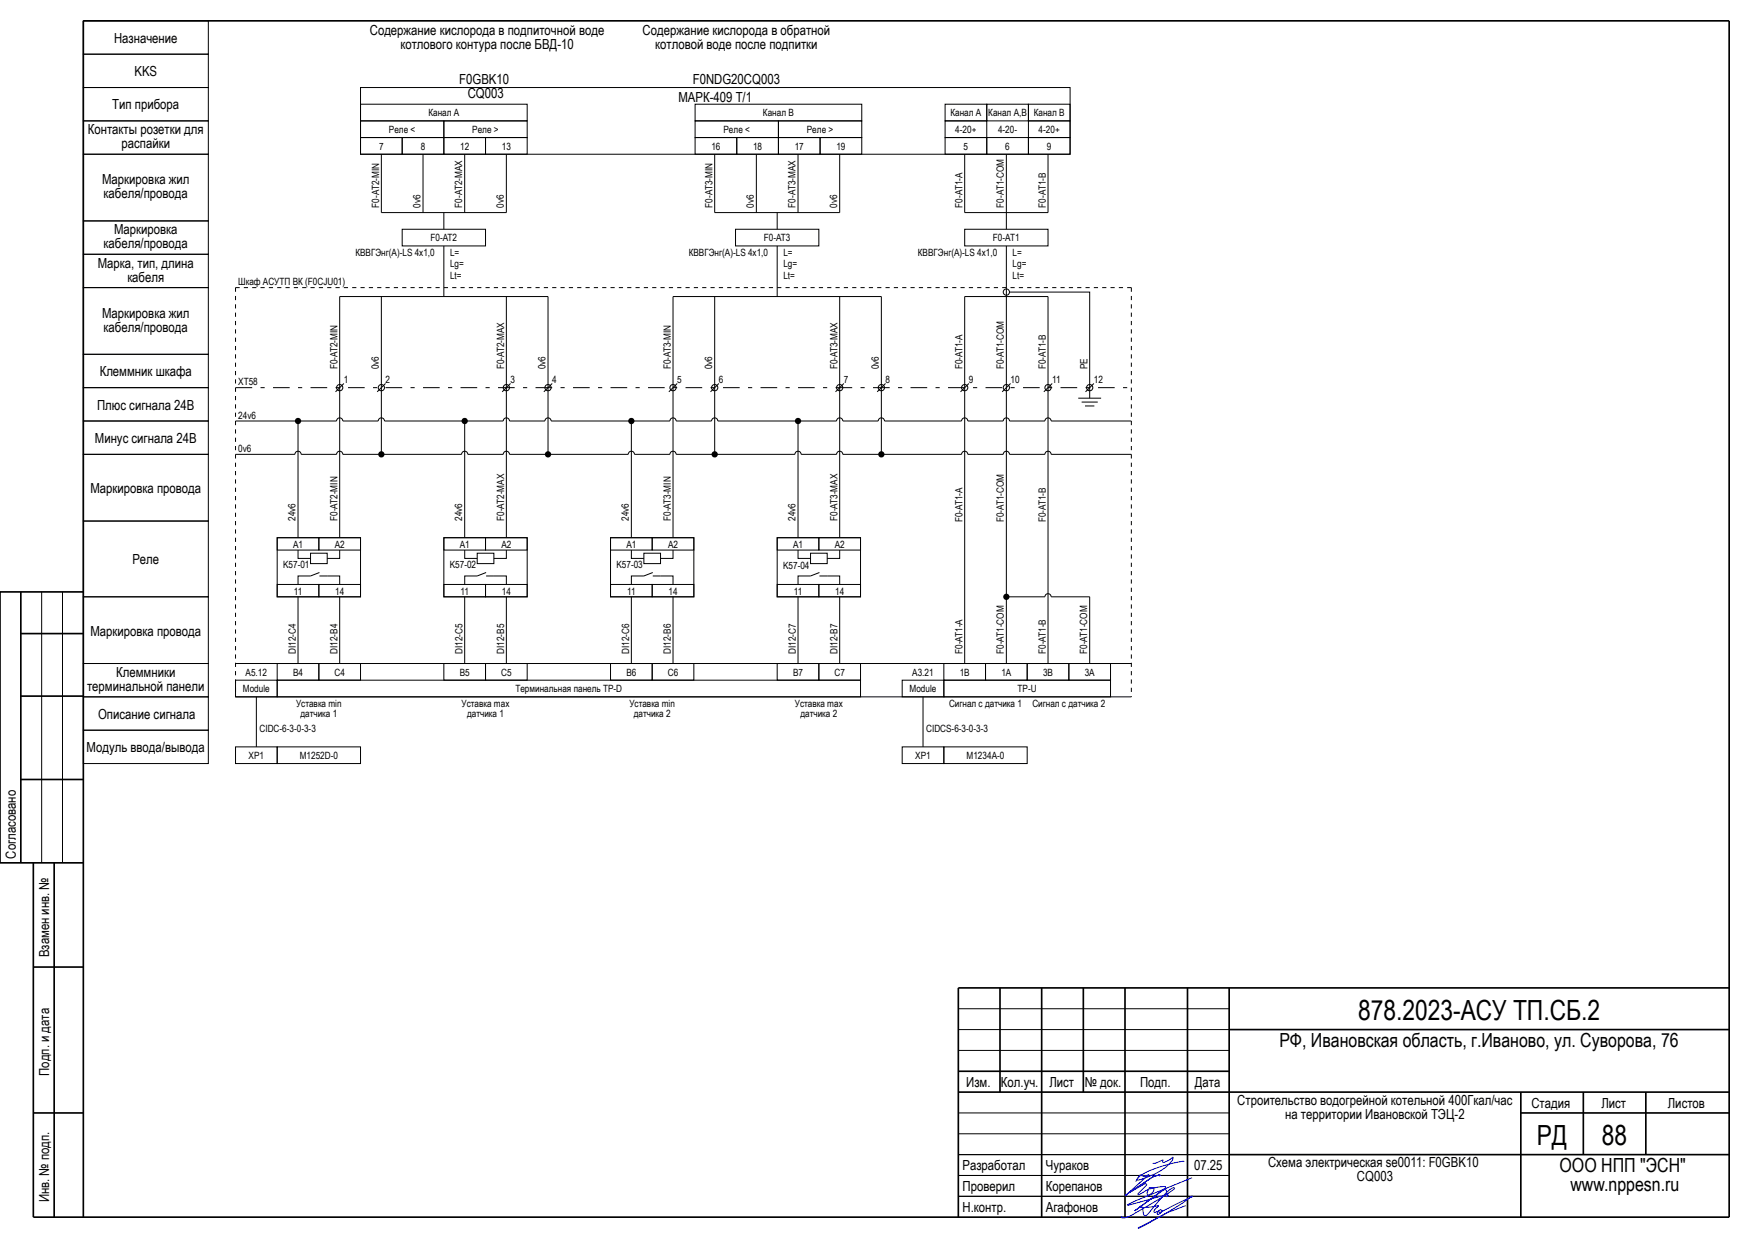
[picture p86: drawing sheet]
<svg xmlns="http://www.w3.org/2000/svg" width="420mm" height="297mm" viewBox="0 0 420 297" stroke-linecap="round" stroke-linejoin="round" font-family="sans-serif">
<defs><g id="words">
<g font-size="6.7">
<text x="325.9" y="244.6">878.2023-АСУ ТП.СБ.2</text>
<text x="368.8" y="274.7">РД</text>
<text x="384.5" y="274.6">88</text>
</g>
<g font-size="4.7">
<text x="307" y="251.1">РФ, Ивановская область, г.Иваново, ул. Суворова, 76</text>
<text x="374.3" y="281.1">ООО НПП &quot;ЭСН&quot;</text>
<text x="376.9" y="285.8">www.nppesn.ru</text>
</g>
<g font-size="3.3">
<text x="27.4" y="10.3">Назначение</text>
<text x="88.8" y="8.4">Содержание кислорода в подпиточной воде</text>
<text x="96.1" y="11.7">котлового контура после БВД-10</text>
<text x="154.2" y="8.4">Содержание кислорода в обратной</text>
<text x="157.2" y="11.7">котловой воде после подпитки</text>
<text x="32.3" y="18.3">KKS</text>
<text x="110.2" y="20.2">F0GBK10</text>
<text x="112.3" y="23.6">CQ003</text>
<text x="166.3" y="20.2">F0NDG20CQ003</text>
<text x="27" y="26.2">Тип прибора</text>
<text x="162.8" y="24.4">МАРК-409 Т/1</text>
<text x="21.1" y="32.2">Контакты розетки для</text>
<text x="29.2" y="35.6">распайки</text>
<text x="24.5" y="44.2">Маркировка жил</text>
<text x="24.9" y="47.6">кабеля/провода</text>
<text x="24.9" y="59.6">кабеля/провода</text>
<text x="27.4" y="56.2">Маркировка</text>
<text x="23.5" y="64.2">Марка, тип, длина</text>
<text x="30.6" y="67.6">кабеля</text>
<text x="24.5" y="76.2">Маркировка жил</text>
<text x="24.9" y="79.6">кабеля/провода</text>
<text x="23.9" y="90.3">Клеммник шкафа</text>
<text x="23.3" y="98.3">Плюс сигнала 24В</text>
<text x="22.8" y="106.3">Минус сигнала 24В</text>
<text x="21.7" y="118.3">Маркировка провода</text>
<text x="31.8" y="135.3">Реле</text>
<text x="21.7" y="152.5">Маркировка провода</text>
<text x="20.9" y="165.8">терминальной панели</text>
<text x="27.9" y="162.4">Клеммники</text>
<text x="23.5" y="172.4">Описание сигнала</text>
<text x="20.8" y="180.4">Модуль ввода/вывода</text>
<text x="3.8" y="206" transform="rotate(-90 3.8 206)">Согласовано</text>
<text x="11.8" y="229.7" transform="rotate(-90 11.8 229.7)">Взамен инв. №</text>
<text x="11.8" y="258.1" transform="rotate(-90 11.8 258.1)">Подп. и дата</text>
<text x="231.9" y="260.8">Изм.</text>
<text x="240.2" y="260.8">Кол.уч.</text>
<text x="251.8" y="260.8">Лист</text>
<text x="260.4" y="260.8">№ док.</text>
<text x="273.6" y="260.8">Подп.</text>
<text x="286.8" y="260.8">Дата</text>
<text x="296.9" y="265.1">Строительство водогрейной котельной 400Гкал/час</text>
<text x="308.4" y="268.4">на территории Ивановской ТЭЦ-2</text>
<text x="367.5" y="265.8">Стадия</text>
<text x="384.3" y="265.8">Лист</text>
<text x="400.3" y="265.8">Листов</text>
<text x="231" y="280.7">Разработал</text>
<text x="251" y="280.8">Чураков</text>
<text x="286.6" y="280.8">07.25</text>
<text x="304.3" y="280.1">Схема электрическая se0011: F0GBK10</text>
<text x="231" y="285.8">Проверил</text>
<text x="251" y="285.8">Корепанов</text>
<text x="325.7" y="283.4">CQ003</text>
<text x="11.8" y="288.5" transform="rotate(-90 11.8 288.5)">Инв. № подп.</text>
<text x="231" y="290.8">Н.контр.</text>
<text x="251" y="290.8">Агафонов</text>
</g>
<g font-size="2.4">
<text x="102.8" y="27.9">Канал А</text>
<text x="183.1" y="27.9">Канал B</text>
<text x="228.1" y="27.9">Канал A</text>
<text x="237.2" y="27.9">Канал A,В</text>
<text x="248.1" y="27.9">Канал B</text>
<text x="91" y="36">7</text>
<text x="93.4" y="31.9">Реле &lt;</text>
<text x="101" y="35.9">8</text>
<text x="110.4" y="35.9">12</text>
<text x="113.4" y="31.9">Реле &gt;</text>
<text x="120.4" y="35.9">13</text>
<text x="170.7" y="35.9">16</text>
<text x="173.6" y="31.9">Реле &lt;</text>
<text x="180.7" y="35.9">18</text>
<text x="190.7" y="35.9">17</text>
<text x="193.6" y="31.9">Реле &gt;</text>
<text x="200.7" y="35.9">19</text>
<text x="229.3" y="31.9">4-20+</text>
<text x="231.3" y="36">5</text>
<text x="239.5" y="31.9">4-20-</text>
<text x="241.3" y="35.9">6</text>
<text x="249.3" y="31.9">4-20+</text>
<text x="251.3" y="35.9">9</text>
<text x="91" y="49.8" transform="rotate(-90 91 49.8)">F0-AT2-MIN</text>
<text x="101" y="49.8" transform="rotate(-90 101 49.8)">0v6</text>
<text x="110.9" y="49.8" transform="rotate(-90 110.9 49.8)">F0-AT2-MAX</text>
<text x="121" y="49.8" transform="rotate(-90 121 49.8)">0v6</text>
<text x="171" y="49.8" transform="rotate(-90 171 49.8)">F0-AT3-MIN</text>
<text x="181" y="49.8" transform="rotate(-90 181 49.8)">0v6</text>
<text x="190.9" y="49.8" transform="rotate(-90 190.9 49.8)">F0-AT3-MAX</text>
<text x="201" y="49.8" transform="rotate(-90 201 49.8)">0v6</text>
<text x="231" y="49.8" transform="rotate(-90 231 49.8)">F0-AT1-A</text>
<text x="241" y="49.8" transform="rotate(-90 241 49.8)">F0-AT1-COM</text>
<text x="251" y="49.8" transform="rotate(-90 251 49.8)">F0-AT1-B</text>
<text x="103.3" y="57.9">F0-AT2</text>
<text x="183.3" y="57.9">F0-AT3</text>
<text x="238.3" y="57.9">F0-AT1</text>
<text x="85.3" y="61.4">КВВГЭнг(А)-LS 4х1,0</text>
<text x="108" y="61.4">L=</text>
<text x="108" y="63.9">Lg=</text>
<text x="165.3" y="61.4">КВВГЭнг(А)-LS 4х1,0</text>
<text x="188" y="61.4">L=</text>
<text x="188" y="63.9">Lg=</text>
<text x="220.3" y="61.4">КВВГЭнг(А)-LS 4х1,0</text>
<text x="243" y="61.4">L=</text>
<text x="243" y="63.9">Lg=</text>
<text x="57.2" y="68.4">Шкаф АСУТП ВК (F0CJU01)</text>
<text x="108" y="66.9">Lt=</text>
<text x="188" y="66.9">Lt=</text>
<text x="243" y="66.9">Lt=</text>
<text x="81" y="88.6" transform="rotate(-90 81 88.6)">F0-AT2-MIN</text>
<text x="91" y="88.6" transform="rotate(-90 91 88.6)">0v6</text>
<text x="121" y="88.6" transform="rotate(-90 121 88.6)">F0-AT2-MAX</text>
<text x="131" y="88.6" transform="rotate(-90 131 88.6)">0v6</text>
<text x="161" y="88.6" transform="rotate(-90 161 88.6)">F0-AT3-MIN</text>
<text x="171" y="88.6" transform="rotate(-90 171 88.6)">0v6</text>
<text x="201" y="88.6" transform="rotate(-90 201 88.6)">F0-AT3-MAX</text>
<text x="211" y="88.6" transform="rotate(-90 211 88.6)">0v6</text>
<text x="231" y="88.6" transform="rotate(-90 231 88.6)">F0-AT1-A</text>
<text x="241" y="88.6" transform="rotate(-90 241 88.6)">F0-AT1-COM</text>
<text x="251" y="88.6" transform="rotate(-90 251 88.6)">F0-AT1-B</text>
<text x="261" y="88.6" transform="rotate(-90 261 88.6)">PE</text>
<text x="57.2" y="92.5">XT58</text>
<text x="82.6" y="91.9">1</text>
<text x="92.6" y="91.8">2</text>
<text x="122.6" y="91.9">3</text>
<text x="132.6" y="92">4</text>
<text x="162.6" y="92">5</text>
<text x="172.6" y="91.8">6</text>
<text x="202.6" y="92">7</text>
<text x="212.6" y="91.9">8</text>
<text x="232.6" y="91.9">9</text>
<text x="242.6" y="91.9">10</text>
<text x="252.6" y="91.9">11</text>
<text x="262.5" y="92">12</text>
<text x="57.2" y="100.4">24v6</text>
<text x="57.2" y="108.4">0v6</text>
<text x="71" y="125" transform="rotate(-90 71 125)">24v6</text>
<text x="81" y="125" transform="rotate(-90 81 125)">F0-AT2-MIN</text>
<text x="111" y="125" transform="rotate(-90 111 125)">24v6</text>
<text x="121" y="125" transform="rotate(-90 121 125)">F0-AT2-MAX</text>
<text x="151" y="125" transform="rotate(-90 151 125)">24v6</text>
<text x="161" y="125" transform="rotate(-90 161 125)">F0-AT3-MIN</text>
<text x="191" y="125" transform="rotate(-90 191 125)">24v6</text>
<text x="201" y="125" transform="rotate(-90 201 125)">F0-AT3-MAX</text>
<text x="231" y="125.3" transform="rotate(-90 231 125.3)">F0-AT1-A</text>
<text x="241" y="125.3" transform="rotate(-90 241 125.3)">F0-AT1-COM</text>
<text x="251" y="125.3" transform="rotate(-90 251 125.3)">F0-AT1-B</text>
<text x="70.3" y="131.4">A1</text>
<text x="80.3" y="131.4">A2</text>
<text x="110.3" y="131.4">A1</text>
<text x="120.3" y="131.4">A2</text>
<text x="150.3" y="131.4">A1</text>
<text x="160.3" y="131.4">A2</text>
<text x="190.3" y="131.4">A1</text>
<text x="200.3" y="131.4">A2</text>
<text x="68" y="136.4">K57-01</text>
<text x="108" y="136.4">K57-02</text>
<text x="148" y="136.4">K57-03</text>
<text x="188" y="136.4">K57-04</text>
<text x="70.5" y="142.6">11</text>
<text x="80.4" y="142.6">14</text>
<text x="110.5" y="142.6">11</text>
<text x="120.4" y="142.6">14</text>
<text x="150.5" y="142.6">11</text>
<text x="160.4" y="142.6">14</text>
<text x="190.5" y="142.6">11</text>
<text x="200.4" y="142.6">14</text>
<text x="71" y="156.9" transform="rotate(-90 71 156.9)">DI12-C4</text>
<text x="81" y="156.9" transform="rotate(-90 81 156.9)">DI12-B4</text>
<text x="111" y="156.9" transform="rotate(-90 111 156.9)">DI12-C5</text>
<text x="121" y="156.9" transform="rotate(-90 121 156.9)">DI12-B5</text>
<text x="151" y="156.9" transform="rotate(-90 151 156.9)">DI12-C6</text>
<text x="161" y="156.9" transform="rotate(-90 161 156.9)">DI12-B6</text>
<text x="191" y="156.9" transform="rotate(-90 191 156.9)">DI12-C7</text>
<text x="201" y="156.9" transform="rotate(-90 201 156.9)">DI12-B7</text>
<text x="231" y="156.9" transform="rotate(-90 231 156.9)">F0-AT1-A</text>
<text x="241" y="156.9" transform="rotate(-90 241 156.9)">F0-AT1-COM</text>
<text x="251" y="156.9" transform="rotate(-90 251 156.9)">F0-AT1-B</text>
<text x="261" y="156.9" transform="rotate(-90 261 156.9)">F0-AT1-COM</text>
<text x="58.3" y="166.1">Module</text>
<text x="59" y="162.1">A5.12</text>
<text x="70.3" y="162.1">B4</text>
<text x="80.3" y="162.1">C4</text>
<text x="110.3" y="162.1">B5</text>
<text x="120.3" y="162.1">C5</text>
<text x="123.7" y="166.1">Терминальная панель TP-D</text>
<text x="150.3" y="162.1">B6</text>
<text x="160.3" y="162.1">C6</text>
<text x="190.3" y="162.1">B7</text>
<text x="200.3" y="162.1">C7</text>
<text x="218.3" y="166.1">Module</text>
<text x="219" y="162.1">A3.21</text>
<text x="230.3" y="162.1">1B</text>
<text x="240.3" y="162.1">1A</text>
<text x="244.2" y="166.1">TP-U</text>
<text x="250.3" y="162.1">3B</text>
<text x="260.3" y="162.1">3A</text>
<text x="71.1" y="169.6">Уставка min</text>
<text x="72.1" y="172">датчика 1</text>
<text x="110.8" y="169.6">Уставка max</text>
<text x="112.1" y="172">датчика 1</text>
<text x="151.1" y="169.6">Уставка min</text>
<text x="152.1" y="172">датчика 2</text>
<text x="190.8" y="169.6">Уставка max</text>
<text x="192.1" y="172">датчика 2</text>
<text x="227.8" y="169.6">Сигнал с датчика 1</text>
<text x="247.8" y="169.6">Сигнал с датчика 2</text>
<text x="62.3" y="175.5">CIDC-6-3-0-3-3</text>
<text x="222.3" y="175.5">CIDCS-6-3-0-3-3</text>
<text x="59.7" y="182.1">XP1</text>
<text x="71.9" y="182.1">M1252D-0</text>
<text x="219.7" y="182.1">XP1</text>
<text x="232" y="182.1">M1234A-0</text>
</g>
</g></defs>
<g fill="#000" stroke="#000" stroke-width=".24">
<path d="M91.5 51h30zM91.5 37v14zM101.5 37v14zM106.5 51v4zM111.5 37v14zM121.5 37v14zM171.5 51h30zM171.5 37v14zM181.5 37v14zM186.5 51v4zM191.5 37v14zM201.5 37v14z"/>
<path d="M231.5 51h20zM231.5 37v14zM241.5 51v4zM241.5 37v14zM251.5 37v14zM81.5 71.1h50zM81.5 71.1v21.9zM91.5 71.1v21.9zM106.5 59v12.1zM121.5 71.1v21.9zM131.5 71.1v21.9zM161.5 71.1h50z"/>
<path d="M161.5 71.1v21.9zM171.5 71.1v21.9zM186.5 59v12.1zM201.5 71.1v21.9zM211.5 71.1v21.9zM231.5 71.1v21.9zM231.5 71.1h20zM241.5 71.1v21.9zM241.5 59v12.1zM251.5 71.1v21.9zM80.5 94l2-2zM81.5 93v36z"/>
<path d="M90.5 94l2-2zM91.5 93v15.6zM120.5 94l2-2zM121.5 93v36zM132.5 92l-2 2zM131.5 93v15.6zM162.5 92l-2 2zM161.5 93v36zM172.5 92l-2 2zM171.5 93v15.6zM200.5 94l2-2zM201.5 93v36z"/>
<path d="M210.5 94l2-2zM211.5 93v15.6zM230.5 94l2-2zM231.5 93v66.2zM240.5 94l2-2zM241.5 93v66.2zM250.5 94l2-2zM251.5 93v66.2zM258.8 95.5h5.5zM259.6 96.5h3.9zM260.4 97.4h2.2zM260.5 94l2-2z"/>
<path d="M261.5 93v2.5zM56.5 109h14.3zM56.5 101h24.3zM71.5 101.4v27.6zM72.3 109h8.5zM82.3 101h8.5zM82.3 109h28.5zM92.3 101h28.5zM111.5 101.4v27.6zM112.3 109h8.5zM122.3 101h8.5zM122.3 109h28.5z"/>
<path d="M132.3 101h28.5zM151.5 101.4v27.6zM152.3 109h8.5zM162.3 101h8.5zM162.3 109h28.5zM172.3 101h28.5zM191.5 101.4v27.6zM192.3 109h8.5zM202.3 101h8.5zM202.3 109h28.5zM212.3 101h18.5zM232.3 101h8.5z"/>
<path d="M232.3 109h8.5zM242.3 101h8.5zM242.3 109h8.5zM252.3 101h19.2zM252.3 109h19.2zM56.5 159.2h150zM71.5 143.2v16zM81.5 143.2v16zM111.5 143.2v16zM121.5 143.2v16zM151.5 143.2v16zM161.5 143.2v16z"/>
<path d="M191.5 143.2v16zM201.5 143.2v16zM206.5 159.2h65zM241.9 143.2h8.9zM252.3 143.2h9.2zM261.5 143.2v16zM56.5 167.2h150zM61.5 167.2v12zM206.5 167.2h65zM221.5 167.2v12zM10 142v65zM15 142v65z"/>
<path d="M230 252h65zM230 247h65zM230 242h65zM230 277h65zM230 272h65zM230 267h65zM230 287h65zM230 282h65z"/>
</g>
<g fill="#000" stroke="#000" stroke-width=".4">
<path d="M20 5h395zM5 152h15zM5 167h15zM5 187h15zM5 142v65zM8 207v85zM13 207v85zM8 232h12zM230 237h185zM230 257h65zM295 247h120zM8 267h12z"/>
<path d="M230 262h185zM240 237v25zM260 237v25zM295 277h120zM365 267h50zM380 262v15zM395 262v15zM8 292h407zM20 5v287zM230 237v55zM250 237v55zM270 237v55z"/>
<path d="M285 237v55zM295 237v55zM365 262v30zM415 5v287z"/>
</g>
<path d="M20 142h-20v65h20" fill="none" stroke="#000" stroke-width=".4"/>
<path d="M284.2 278.7l-.1-.1a26.7 26.7 0 0 0-10.8 3.7l-.4 .8a14 14 0 0 0 8.5-4.9l.1-.6-2.1 1.3a.32 .32 0 0 1-.4-.2 .32 .32 0 0 1 .1-.4l-1.5 .7-1 .1M284.6 289.2a74 74 0 0 0-11.4 5.4l1.9-.9 4.7-2.6 6.4-4.1-.1 .1-7.4 3.7h-.4a.34 .34 0 0 1-.1-.4 .34 .34 0 0 1 .5-.1 .34 .34 0 0 1 .1 .4 .74 .74 0 0 1-1.1 .5l.4-.6h-.2a.72 .72 0 0 1-1 .1l1-1.5a9.8 9.8 0 0 1-4.2 .3v-.2a.9 .9 0 0 1 .6 1.2l.1 .4a.57 .57 0 0 0 .2 .7 .57 .57 0 0 0 .8-.2l1.1-1.3a20.9 20.9 0 0 1 4.9-5.1h.4l.1 .1-3.4 2.4-5.3 3.1a6.1 6.1 0 0 1-3.9 1.6v-.4M286.1 282.5l-13.4 5.5-2.1 1.1 9.4-2.5a.25 .25 0 0 1 .3 .2 .25 .25 0 0 1-.3 .3l-.3-.5 .3-.5a.48 .48 0 0 0-.1-.6 .48 .48 0 0 0-.6-.1l-7 5.1 7.5-5.6-.2-.2-.3-.1-3.4 .6-.1-.1a.65 .65 0 0 1 1 0 .65 .65 0 0 1-.2 1l-.8 .6a.48 .48 0 0 1-.5-.3 .48 .48 0 0 1 .1-.6l.2-.5-2.2 1.3-.3-.1 2.1-2.3a.56 .56 0 0 0-.9 .1l-3.2 1.8 5.3-3.6 2-.6-2 .6-6.4 4.4 5.7-5.1a1.72 1.72 0 0 1-2 .1l-1.1 1.6" fill="none" stroke="#00f" stroke-width=".24"/>
<g fill="none" stroke="#000" stroke-width=".24">
<path d="M20 13h30v8h-30zM20 5h30v8h-30zM20 37h30v16h-30zM20 29h30v8h-30zM20 21h30v8h-30zM86.5 33h10v4h-10zM86.5 21h170.3v16h-170.3zM86.5 29h20v4h-20zM86.5 25h40v4h-40zM96.5 33h10v4h-10zM106.5 33h10v4h-10zM106.5 29h20v4h-20z"/>
<path d="M116.5 33h10v4h-10zM166.8 33h10v4h-10zM166.8 29h20v4h-20zM166.8 25h40v4h-40zM176.8 33h10v4h-10zM186.8 33h10v4h-10zM186.8 29h20v4h-20zM196.8 33h10v4h-10zM226.8 33h10v4h-10zM226.8 29h10v4h-10zM226.8 25h10v4h-10zM236.8 33h10v4h-10z"/>
<path d="M236.8 25h10v4h-10zM246.8 33h10v4h-10zM246.8 29h10v4h-10zM246.8 25h10v4h-10zM20 53h30v8h-30zM96.5 55h20v4h-20zM176.5 55h20v4h-20zM231.5 55h20v4h-20zM20 69h30v16h-30zM20 61h30v8h-30zM242.3 70.1h19.2v22.9M20 85h30v8h-30z"/>
<path d="M20 93h30v8h-30zM20 109h30v16h-30zM20 101h30v8h-30zM70.8 109a.75 .75 0 0 1 .7-.7 .75 .75 0 0 1 .8 .7M80.8 101a.75 .75 0 0 1 .7-.7 .75 .75 0 0 1 .8 .7M80.8 109a.75 .75 0 0 1 .7-.7 .75 .75 0 0 1 .8 .7M90.8 101a.75 .75 0 0 1 .7-.7 .75 .75 0 0 1 .8 .7M110.8 109a.75 .75 0 0 1 .7-.7 .75 .75 0 0 1 .8 .7M120.8 101a.75 .75 0 0 1 .7-.7 .75 .75 0 0 1 .8 .7M120.8 109a.75 .75 0 0 1 .7-.7 .75 .75 0 0 1 .8 .7M130.8 101a.75 .75 0 0 1 .7-.7 .75 .75 0 0 1 .8 .7M150.8 109a.75 .75 0 0 1 .7-.7 .75 .75 0 0 1 .8 .7"/>
<path d="M160.8 101a.75 .75 0 0 1 .7-.7 .75 .75 0 0 1 .8 .7M160.8 109a.75 .75 0 0 1 .7-.7 .75 .75 0 0 1 .8 .7M170.8 101a.75 .75 0 0 1 .7-.7 .75 .75 0 0 1 .8 .7M190.8 109a.75 .75 0 0 1 .7-.7 .75 .75 0 0 1 .8 .7M200.8 101a.75 .75 0 0 1 .7-.7 .75 .75 0 0 1 .8 .7M200.8 109a.75 .75 0 0 1 .7-.7 .75 .75 0 0 1 .8 .7M210.8 101a.75 .75 0 0 1 .7-.7 .75 .75 0 0 1 .8 .7M230.8 101a.75 .75 0 0 1 .7-.7 .75 .75 0 0 1 .8 .7M230.8 109a.75 .75 0 0 1 .7-.7 .75 .75 0 0 1 .8 .7M240.8 101a.75 .75 0 0 1 .7-.7 .75 .75 0 0 1 .8 .7M240.8 109a.75 .75 0 0 1 .7-.7 .75 .75 0 0 1 .8 .7M250.8 101a.75 .75 0 0 1 .7-.7 .75 .75 0 0 1 .8 .7"/>
<path d="M250.8 109a.75 .75 0 0 1 .7-.7 .75 .75 0 0 1 .8 .7M20 125h30v18.2h-30zM66.5 129h20v14.2h-20zM66.5 129h10v3h-10zM71.5 132v2h3M74.5 132.7h4v2.5h-4zM76.5 129h10v3h-10zM76.7 137.4l-2.2 .8h-3v2M76.7 138.2h4.8v2M81.5 132v2h-3M106.5 129h20v14.2h-20zM106.5 129h10v3h-10z"/>
<path d="M111.5 132v2h3M114.5 132.7h4v2.5h-4zM116.5 129h10v3h-10zM116.7 137.4l-2.2 .8h-3v2M116.7 138.2h4.8v2M121.5 132v2h-3M146.5 129h20v14.2h-20zM146.5 129h10v3h-10zM151.5 132v2h3M154.5 132.7h4v2.5h-4zM156.5 129h10v3h-10zM156.7 137.4l-2.2 .8h-3v2"/>
<path d="M156.7 138.2h4.8v2M161.5 132v2h-3M186.5 129h20v14.2h-20zM186.5 129h10v3h-10zM191.5 132v2h3M194.5 132.7h4v2.5h-4zM196.5 129h10v3h-10zM196.7 137.4l-2.2 .8h-3v2M196.7 138.2h4.8v2M201.5 132v2h-3M20 159.2h30v8h-30zM20 143.2h30v16h-30z"/>
<path d="M66.5 159.2h10v4h-10zM66.5 140.2h10v3h-10zM76.5 159.2h10v4h-10zM76.5 140.2h10v3h-10zM106.5 159.2h10v4h-10zM106.5 140.2h10v3h-10zM116.5 159.2h10v4h-10zM116.5 140.2h10v3h-10zM146.5 159.2h10v4h-10zM146.5 140.2h10v3h-10zM156.5 140.2h10v3h-10zM156.5 159.2h10v4h-10z"/>
<path d="M186.5 159.2h10v4h-10zM186.5 140.2h10v3h-10zM196.5 140.2h10v3h-10zM196.5 159.2h10v4h-10zM226.5 159.2h10v4h-10zM236.5 159.2h10v4h-10zM246.5 159.2h10v4h-10zM250.8 143.2a.75 .75 0 0 1 .7-.8 .75 .75 0 0 1 .8 .8M256.5 159.2h10v4h-10zM20 167.2h30v8h-30zM20 175.2h30v8h-30zM56.5 163.2h10v4h-10z"/>
<path d="M56.5 179.2h10v4h-10zM66.5 163.2h140v4h-140zM66.5 179.2h20v4h-20zM216.5 163.2h10v4h-10zM216.5 179.2h10v4h-10zM226.5 163.2h40v4h-40zM226.5 179.2h20v4h-20z"/>
<circle cx="241.5" cy="70.1" r=".75"/>
<circle cx="81.5" cy="93" r=".75"/>
<circle cx="91.5" cy="93" r=".75"/>
<circle cx="121.5" cy="93" r=".75"/>
<circle cx="131.5" cy="93" r=".75"/>
<circle cx="161.5" cy="93" r=".75"/>
<circle cx="171.5" cy="93" r=".75"/>
<circle cx="201.5" cy="93" r=".75"/>
<circle cx="211.5" cy="93" r=".75"/>
<circle cx="231.5" cy="93" r=".75"/>
<circle cx="241.5" cy="93" r=".75"/>
<circle cx="251.5" cy="93" r=".75"/>
<circle cx="261.5" cy="93" r=".75"/>
</g>
<g fill="none" stroke="#000" stroke-width=".7" stroke-linecap="butt">
<circle cx="71.5" cy="101" r=".4"/>
<circle cx="91.5" cy="109" r=".4"/>
<circle cx="111.5" cy="101" r=".4"/>
<circle cx="131.5" cy="109" r=".4"/>
<circle cx="151.5" cy="101" r=".4"/>
<circle cx="171.5" cy="109" r=".4"/>
<circle cx="191.5" cy="101" r=".4"/>
<circle cx="211.5" cy="109" r=".4"/>
<circle cx="241.5" cy="143.2" r=".4"/>
</g>
<path d="M56.5 93h215z" fill="#000" stroke="#000" stroke-width=".24" stroke-dasharray="4 2 1 2" stroke-linecap="butt"/>
<path d="M56.5 69v98.2zM56.5 69h215zM271.5 69v98.2z" fill="#000" stroke="#000" stroke-width=".24" stroke-dasharray="1 1" stroke-linecap="butt"/>
<use href="#words"/>
</svg>
